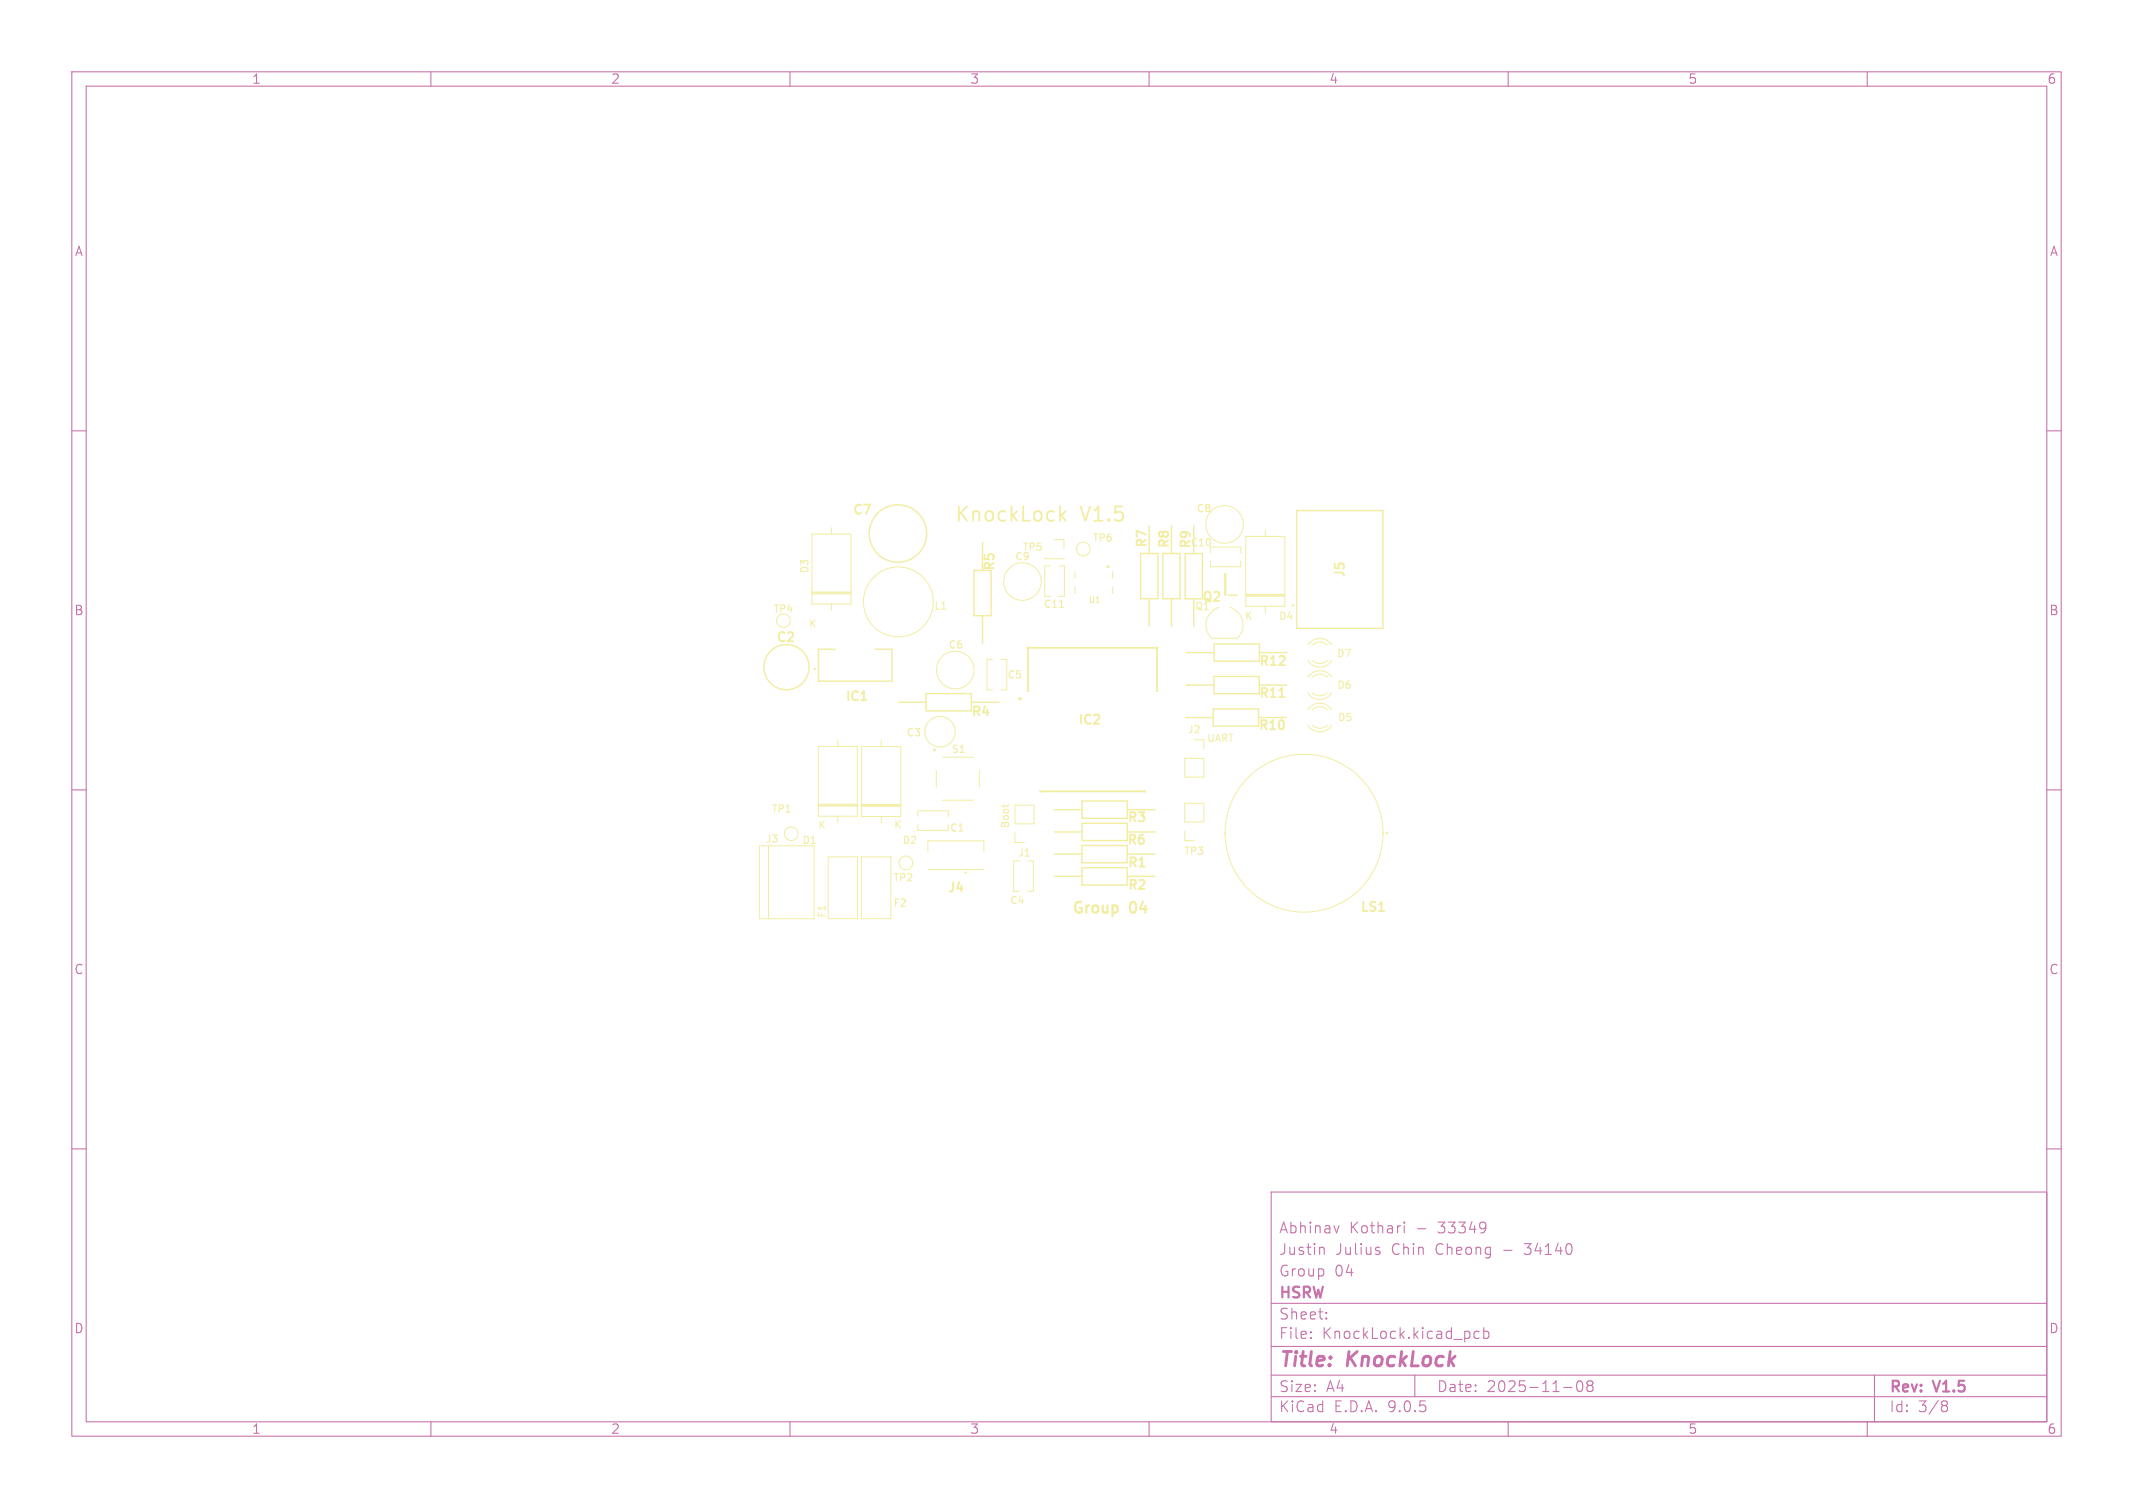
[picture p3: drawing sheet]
<svg xmlns="http://www.w3.org/2000/svg" width="297mm" height="210mm" viewBox="0 0 297 210" stroke-linecap="round" stroke-linejoin="round" font-family="sans-serif">
<defs><g id="words">
<g font-size="2.8" fill="#f2eda1">
<text x="132.9" y="72.8">KnockLock</text>
<text x="150.5" y="72.8">V1.5</text>
</g>
<g font-size="2.8" fill="#c872ab">
<text x="178" y="190.9">Title:</text>
<text x="187.7" y="190.9">KnockLock</text>
</g>
<g font-size="2.1" fill="#f2eda1">
<text x="149.2" y="127.3">Group</text>
<text x="157.5" y="127.3">04</text>
</g>
<g font-size="2.1" fill="#c872ab">
<text x="178" y="172">Abhinav</text>
<text x="187.9" y="172">Kothari</text>
<text x="197.2" y="172">-</text>
<text x="200.4" y="172">33349</text>
<text x="178" y="178">Group</text>
<text x="178" y="175">Justin</text>
<text x="185.8" y="178">04</text>
<text x="185.9" y="175">Julius</text>
<text x="193.8" y="175">Chin</text>
<text x="200" y="175">Cheong</text>
<text x="209.5" y="175">-</text>
<text x="212.7" y="175">34140</text>
<text x="178" y="184">Sheet:</text>
<text x="178" y="181.2">HSRW</text>
<text x="178" y="186.7">File:</text>
<text x="184.1" y="186.7">KnockLock.kicad_pcb</text>
<text x="178" y="196.9">KiCad</text>
<text x="178" y="194.1">Size:</text>
<text x="184.7" y="194.1">A4</text>
<text x="185.7" y="196.9">E.D.A.</text>
<text x="193.3" y="196.9">9.0.5</text>
<text x="200" y="194.1">Date:</text>
<text x="207" y="194.1">2025-11-08</text>
<text x="263" y="194.3">Rev:</text>
<text x="263" y="196.9">Id:</text>
<text x="267.1" y="196.9">3/8</text>
<text x="269.4" y="194.3">V1.5</text>
</g>
<g font-size="1.8" fill="#c872ab">
<text x="35" y="11.9">1</text>
<text x="85" y="11.9">2</text>
<text x="135" y="11.9">3</text>
<text x="185" y="11.9">4</text>
<text x="235" y="11.9">5</text>
<text x="285" y="11.9">6</text>
<text x="10.3" y="35.9">A</text>
<text x="285.4" y="35.9">A</text>
<text x="10.3" y="85.9">B</text>
<text x="285.3" y="85.9">B</text>
<text x="10.3" y="135.9">C</text>
<text x="285.3" y="135.9">C</text>
<text x="10.3" y="185.9">D</text>
<text x="285.3" y="185.9">D</text>
<text x="35" y="199.9">1</text>
<text x="85" y="199.9">2</text>
<text x="135" y="199.9">3</text>
<text x="185" y="199.9">4</text>
<text x="235" y="199.9">5</text>
<text x="285" y="199.9">6</text>
</g>
<g font-size="1.8" fill="#f2eda1">
<text x="118.6" y="72">C7</text>
<text x="160" y="76.5" transform="rotate(-90 160 76.5)">R7</text>
<text x="163.1" y="76.5" transform="rotate(-90 163.1 76.5)">R8</text>
<text x="166.1" y="76.6" transform="rotate(-90 166.1 76.6)">R9</text>
<text x="138.8" y="79.7" transform="rotate(-90 138.8 79.7)">R5</text>
<text x="187.6" y="80.6" transform="rotate(-90 187.6 80.6)">J5</text>
<text x="107.9" y="89.8">C2</text>
<text x="167.2" y="84.1">Q2</text>
<text x="175.2" y="93.1">R12</text>
<text x="117.6" y="98">IC1</text>
<text x="135.1" y="100.1">R4</text>
<text x="150" y="101.2">IC2</text>
<text x="175.1" y="97.5">R11</text>
<text x="175.1" y="102">R10</text>
<text x="156.8" y="118">R6</text>
<text x="156.8" y="114.8">R3</text>
<text x="131.8" y="124.6">J4</text>
<text x="156.9" y="124.2">R2</text>
<text x="156.9" y="121.1">R1</text>
<text x="189.3" y="127.3">LS1</text>
</g>
<g font-size="1.4" fill="#f2eda1">
<text x="166.6" y="71.5">C8</text>
<text x="142.3" y="76.9">TP5</text>
<text x="152.1" y="75.6">TP6</text>
<text x="165.7" y="76.3">C10</text>
<text x="112.8" y="79.9" transform="rotate(-90 112.8 79.9)">D3</text>
<text x="141.3" y="78.2">C9</text>
<text x="107.6" y="85.5">TP4</text>
<text x="112.5" y="87.6">K</text>
<text x="130" y="85.1">L1</text>
<text x="145.3" y="84.8">C11</text>
<text x="166.3" y="85.2">Q1</text>
<text x="173.3" y="86.5">K</text>
<text x="178" y="86.5">D4</text>
<text x="132" y="90.5">C6</text>
<text x="140.2" y="94.7">C5</text>
<text x="186.1" y="91.7">D7</text>
<text x="186.1" y="96.1">D6</text>
<text x="186.2" y="100.6">D5</text>
<text x="126.2" y="102.8">C3</text>
<text x="132.4" y="105.1">S1</text>
<text x="165.3" y="102.3">J2</text>
<text x="168" y="103.4">UART</text>
<text x="107.4" y="113.4">TP1</text>
<text x="106.5" y="117.5">J3</text>
<text x="111.6" y="117.7">D1</text>
<text x="113.8" y="115.6">K</text>
<text x="124.4" y="115.6">K</text>
<text x="125.6" y="117.7">D2</text>
<text x="132.2" y="116">C1</text>
<text x="140.5" y="115.4" transform="rotate(-90 140.5 115.4)">Boot</text>
<text x="141.7" y="119.5">J1</text>
<text x="164.8" y="119.2">TP3</text>
<text x="124.3" y="122.9">TP2</text>
<text x="115.2" y="127.9" transform="rotate(-90 115.2 127.9)">F1</text>
<text x="124.3" y="126.5">F2</text>
<text x="140.6" y="126.1">C4</text>
</g>
<text font-size="1.1" fill="#f2eda1" x="151.5" y="84.2">U1</text>
</g></defs>
<g fill="none" stroke="#c872ab" stroke-width=".15">
<path d="M10 10h277v190h-277zM12 12h273v186h-273zM60 10v2M110 10v2M160 10v2M210 10v2M260 10v2M10 60h2M285 60h2M10 110h2M285 110h2M10 160h2"/>
<path d="M177 166h108v32h-108zM184 173.7l.3 .1 .1 .1v.8M186.5 170.7l-.4 1M191.7 173.7l.4 .1M191.7 174.2l.4 .1 .1 .2-.2 .2h-.3M195.5 170.2v.1M195.5 170.7v1M195.5 170.2l.1 .1h-.1M206.8 170.3l.1 .2-.1 .8M206.9 170.8l-.1 .2M285 160h2M60 198v2"/>
<path d="M110 198v2M160 198v2M177 194.5h108M177 191.5h108M177 187.5h108M177 181.5h108M182.5 186.3h.1l-.1 .1M182.5 186.3v.1M182.5 185.5v.1M182.5 185.5h.1l-.1 .1M184.7 183.6v.1M184.7 183.6h-.1l.1 .1"/>
<path d="M184.7 182.8v.1M184.7 182.8h-.1l.1 .1M197 191.5v3M206 185.5l-.5-.1-.3 .3v.4l.2 .2 .1 .1 .5-.1M206.6 185.5l.4-.1 .3 .3v.4l-.1 .2-.2 .1-.4-.1M206.6 184.9v1.5M210 198v2M217.7 193.2h1.2M219.7 192.4a.36 .36 0 0 1 .6 .2 .77 .77 0 0 1-.4 1.2 1 1 0 0 1-.2-1.4zM221.2 192.9h-.1a.31 .31 0 0 1-.1-.4 .31 .31 0 0 1 .2-.2l.5 .1a.31 .31 0 0 1 .1 .3 .31 .31 0 0 1-.3 .2M221.2 192.9l-.2 .3v.5l.2 .1h.3l.3-.3-.1-.4-.2-.2M221.2 192.9h.3"/>
<path d="M260 198v2M261 191.5v6.5M270.6 195.1l.4 .1a.31 .31 0 0 1 .2 .3 .31 .31 0 0 1-.3 .2M270.6 195.7h.3M270.9 195.7l.2 .2 .1 .4-.3 .3h-.3"/>
</g>
<path d="M147.6 70.5v2M147.8 71.8l.6 .7M148.4 71.2l-.8 .8M119.9 97.5h.8M178.1 97.1h.7M192 126.9h.7" fill="none" stroke="#f2eda1" stroke-width=".25"/>
<g fill="none" stroke="#f2eda1" stroke-width=".14">
<path d="M113.1 74.4h5.4v9.7h-5.4zM115.8 73.5v.9M145.5 77.7v.1h2.6v-.1M146.3 78.8h-.8v4.3h.8M146.8 75.2h1.3v1.3M147.4 78.8h.8v4.3h-.8M149.7 79.6v.9M154.9 79.6v.9M168.5 77v-.8h4.3v.8M168.5 78.1v.8h4.3v-.8M173.5 74.7h5.4v9.7h-5.4zM176.2 73.8v.9"/>
<path d="M113.1 82.5h5.4M113.1 82.6h5.4M113.1 82.7h5.4M115.8 84.1v.9M138.2 91.8h-.8v4.3h.8M139.4 91.8h.8v4.3h-.8M149.7 81.7v.9M154.9 81.7v.9M169.7 84.6a2.58 2.58 0 0 0-1 4.3M171.3 84.6a2.57 2.57 0 0 1 1 4.3h-3.6M173.5 82.8h5.4M173.5 82.9h5.4"/>
<path d="M173.5 83h5.4M176.2 84.4v1M182.1 89.8a1.99 1.99 0 0 1 3.2-.1v.1M182.1 92a1.99 1.99 0 0 0 3.2 .1v-.1M182.7 94.3a1.5 1.5 0 0 1 2.1 0M182.7 96.5a1.5 1.5 0 0 0 2.1 0M182.7 89.8a1.5 1.5 0 0 1 2.1 0M182.7 92a1.5 1.5 0 0 0 2.1 0M182.7 98.8a1.5 1.5 0 0 1 2.1 0M185.3 94.3a1.45 1.45 0 0 0-1.1-.9 1.99 1.99 0 0 0-2.1 .9M185.3 96.5a1.41 1.41 0 0 1-1.1 .8 1.99 1.99 0 0 1-2.1-.8M185.4 98.8a1.45 1.45 0 0 0-1.2-.8 1.99 1.99 0 0 0-2.1 .8"/>
<path d="M105.7 117.8h7.7v10.1h-7.7zM107 117.8v10.1M113.9 103.9h5.5v9.8h-5.5zM113.9 112h5.5M113.9 112.1h5.5M113.9 112.2h5.5M115.3 119.3h4.1v8.6h-4.1zM116.7 103v.9M116.7 113.7v.9M119.9 119.3h4.1v8.6h-4.1zM120 104h5.4v9.7h-5.4zM120 112.3h5.4"/>
<path d="M120 112h5.4M120 112.2h5.4M122.7 103.1v.9M122.7 113.7v.9M127.8 113.7v-.8h4.2v.8M127.8 114.8v.8h4.2M129.2 118.5v-1.4h7.8v1.4M130.4 107.3v2.3M131.2 105.4h4.3M131.2 111.4h4.3M136.4 107.3v2.3M139.7 112v.4"/>
<path d="M140.4 112v.1M141.3 112.1h2.7v2.6h-2.7zM141.3 116v1.3h1.4M141.9 119.9h-.8v4.2h.8M143.1 119.9h.8v4.2h-.8M165 105.6h2.6v2.6h-2.6zM165 111.9h2.6v2.6h-2.6zM165 115.7v1.4h1.3M166.3 103h1.3v1.4M182.7 101a1.5 1.5 0 0 0 2.1 0M185.4 101a1.41 1.41 0 0 1-1.2 .9 1.99 1.99 0 0 1-2.1-.9M129.2 121.1h7.8"/>
<circle cx="150.8" cy="76.5" r=".95"/>
<circle cx="170.5" cy="73" r="2.62"/>
<circle cx="109.1" cy="86.4" r=".95"/>
<circle cx="113.4" cy="93.2" r=".05"/>
<circle cx="125.1" cy="83.8" r="4.9"/>
<circle cx="133" cy="93.3" r="2.62"/>
<circle cx="142.4" cy="81" r="2.62"/>
<circle cx="180" cy="84.3" r=".05"/>
<circle cx="110.2" cy="116.1" r=".95"/>
<circle cx="130.9" cy="101.9" r="2.12"/>
<circle cx="181.6" cy="116" r="11"/>
<circle cx="193.1" cy="116" r=".05"/>
<circle cx="126.1" cy="120.2" r=".95"/>
<circle cx="134.4" cy="121.5" r=".05"/>
</g>
<path d="M147.5 84.6h.6" fill="none" stroke="#f2eda1" stroke-width=".15"/>
<g fill="none" stroke="#f2eda1" stroke-width=".2">
<path d="M135.6 79.4h2.4v6.3h-2.4zM136.8 75.6v3.8M158.8 77.1h2.4v6.3h-2.4zM160 73.2v3.9M161.9 77.1h2.4v6.3h-2.4zM163.1 73.2v3.9M165 77.1h2.4v6.3h-2.4zM166.2 73.2v3.9M170.6 79.9h.1v2.9h-.1zM180.6 71.1h12v16.4h-12zM116.3 90.4h-2.3v4.5h10.2v-4.5h-2.3M125.1 97.8h3.9"/>
<path d="M129 96.6h6.3v2.4h-6.3zM135.3 97.8h3.8M136.8 85.7v3.9M143.1 96.2v-6h18v6M160 83.4v3.8M163.1 83.4v3.8M165.1 99.9h3.8M165.2 95.4h3.8M165.2 90.9h3.9M166.2 83.4v3.8M168.9 98.7h6.3v2.4h-6.3zM169 94.2h6.3v2.4h-6.3z"/>
<path d="M169.1 89.7h6.3v2.4h-6.3zM171 82.9h1.3M175.2 99.9h3.9M175.3 95.4h3.9M175.4 90.9h3.8M144.9 110.2h14.5M146.8 118.9h3.8M146.8 115.9h3.9M146.8 112.8h3.9M150.6 117.7h6.3v2.4h-6.3zM150.7 114.7h6.3v2.4h-6.3zM150.7 111.6h6.3v2.4h-6.3z"/>
<path d="M156.9 118.9h3.9M157 115.9h3.8M157 112.8h3.8M146.8 122h3.8M150.6 120.8h6.3v2.4h-6.3zM156.9 122h3.9"/>
<circle cx="125" cy="74.3" r="4"/>
<circle cx="154.3" cy="78.9" r=".1"/>
<circle cx="109.5" cy="92.9" r="3.1"/>
<circle cx="142" cy="97.3" r=".1"/>
<circle cx="130.1" cy="104.4" r=".1"/>
</g>
<g fill="#f2eda1" stroke="#f2eda1" stroke-width=".14">
<circle cx="193.2" cy="116" r=".05"/>
<circle cx="193.1" cy="116" r=".05"/>
<circle cx="192.6" cy="116" r=".05"/>
<circle cx="170.6" cy="116" r=".05"/>
<circle cx="141.9" cy="97.3" r=".1"/>
<circle cx="142.1" cy="97.3" r=".1"/>
<circle cx="143.1" cy="90.2" r=".1"/>
<circle cx="143.1" cy="96.2" r=".1"/>
<circle cx="144.9" cy="110.2" r=".1"/>
<circle cx="159.4" cy="110.2" r=".1"/>
<circle cx="161.1" cy="90.2" r=".1"/>
<circle cx="161.1" cy="96.2" r=".1"/>
<circle cx="180" cy="84.3" r=".05"/>
<circle cx="180.1" cy="84.3" r=".05"/>
<circle cx="134.4" cy="121.5" r=".05"/>
<circle cx="134.5" cy="121.5" r=".05"/>
<circle cx="113.4" cy="93.2" r=".05"/>
<circle cx="113.5" cy="93.2" r=".05"/>
</g>
<use href="#words"/>
</svg>
